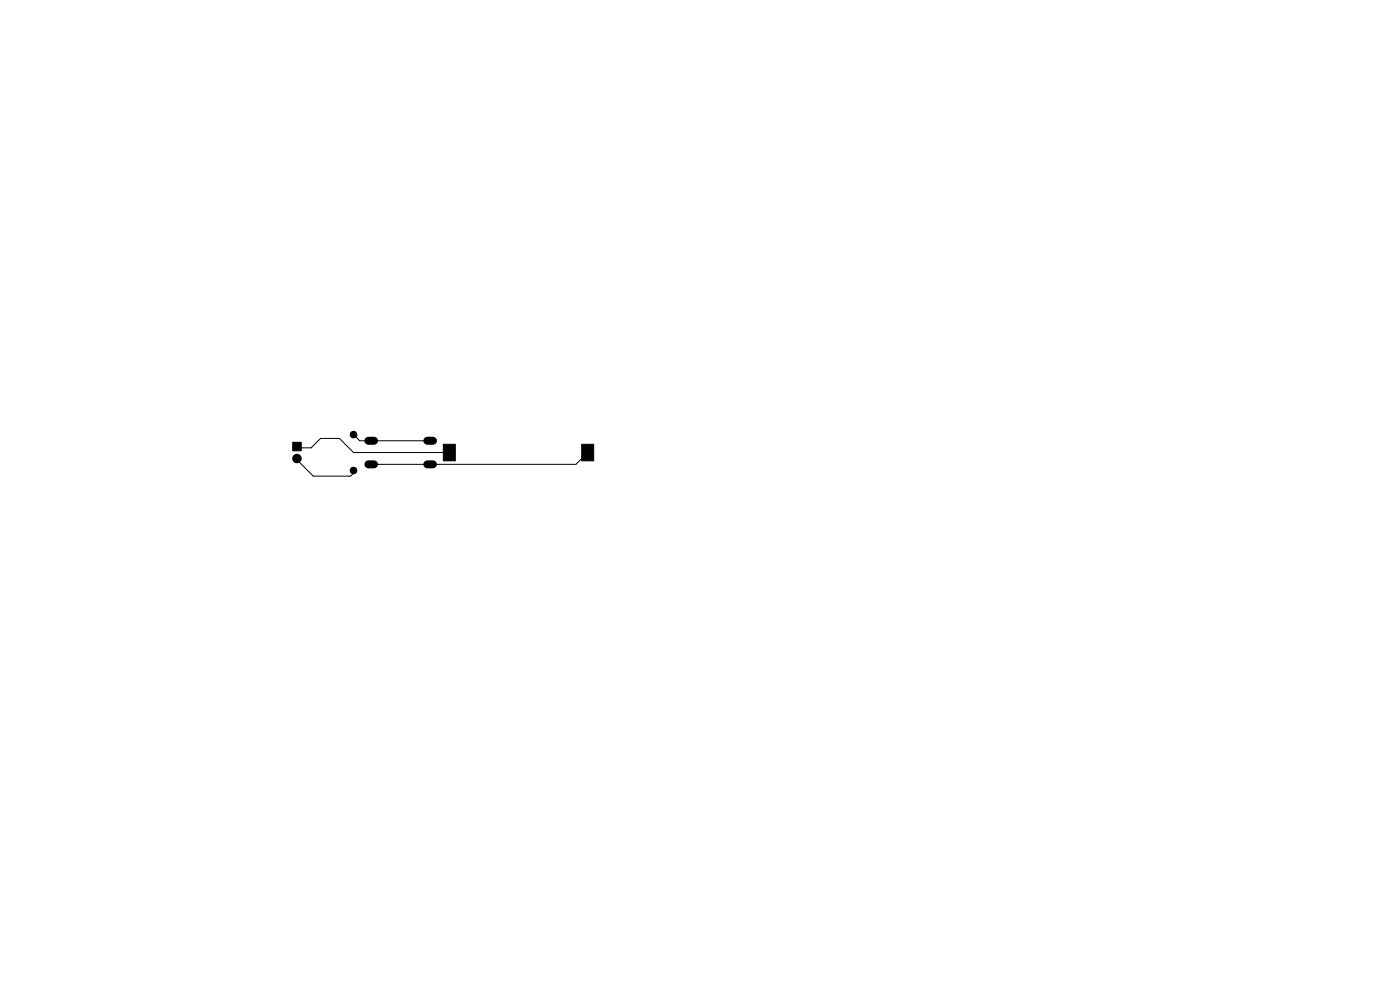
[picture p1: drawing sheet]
<svg xmlns="http://www.w3.org/2000/svg" width="297mm" height="210mm" viewBox="0 0 297 210" stroke-linecap="round" stroke-linejoin="round" font-family="sans-serif">
<g fill="#000" stroke="#000" stroke-width=".21">
<path d="M62.1 93.8h1.8v1.8h-1.8zM94 94.2h2.6v3.6h-2.6zM123.4 94.2h2.5v3.6h-2.5z"/>
<circle cx="63" cy="97.3" r=".9"/>
<circle cx="75" cy="92.2" r=".7"/>
<circle cx="75" cy="99.8" r=".7"/>
</g>
<path d="M78.1 93.5h1.3M78.1 98.5h1.3M90.6 93.5h1.3M90.6 98.5h1.3" fill="none" stroke="#000" stroke-width="1.7"/>
<path d="M63 95h3l2-2h4l3 3h20.3M63 97.5l3.5 3.5h7.9l.6-.6v-.6M75 92.2l1.3 1.3h14.9M124.7 96l-2.5 2.5h-43.5" fill="none" stroke="#000" stroke-width=".21"/>
</svg>
